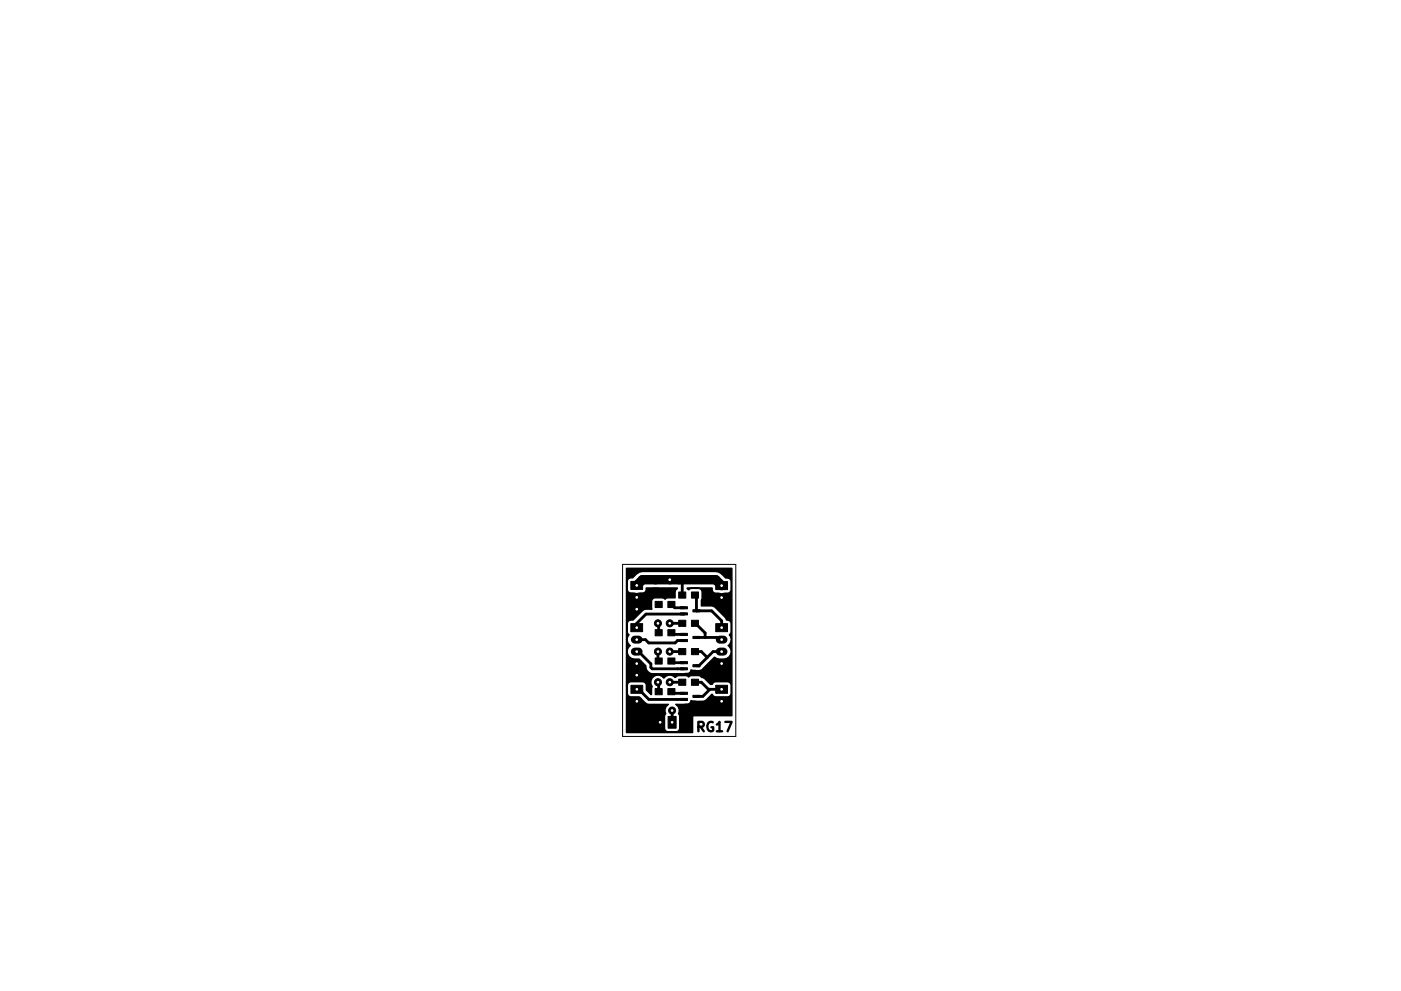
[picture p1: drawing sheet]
<svg xmlns="http://www.w3.org/2000/svg" width="297mm" height="210mm" viewBox="0 0 297 210" stroke-linecap="round" stroke-linejoin="round" font-family="sans-serif">
<path d="M148.1 154.2h.7a.54 .54 0 0 0 .4-.5 .54 .54 0 0 0-.4-.5h-.7v2M148.5 154.2l.7 1M151.1 153.2a.98 .98 0 0 0-1.2 .8 .98 .98 0 0 0 .7 1.2l.6-.2v-.7h-.4M152 153.7l.5-.5v2M152 155.2h1.1M153.8 153.2h1.3l-.8 2" fill="none" stroke="#000" stroke-width=".5"/>
<path d="M132 119.7h24v36.5h-24z" fill="none" stroke="#000" stroke-width=".21"/>
<g fill="#000" stroke="#000" stroke-width=".21">
<path d="M133.8 123.4h2.4v1.7h-2.4zM133.8 132.3h2.4v1.7h-2.4zM138.4 122.2h1.2v1.5h-1.2zM138.4 124.7h1.2v1.5h-1.2zM138.9 133.6h1.5v1.3h-1.5zM138.9 127.6h1.5v1.3h-1.5zM138.9 139.6h1.5v1.3h-1.5zM141.6 133.6h1.5v1.3h-1.5zM141.6 127.6h1.5v1.3h-1.5zM141.6 139.6h1.5v1.3h-1.5zM143.9 125.6h1.5v1.3h-1.5zM144.2 134.4h1.6v.4h-1.6z"/>
<path d="M144.2 135.7h1.6v.4h-1.6zM144.2 128.7h1.6v.5h-1.6zM144.2 130h1.6v.5h-1.6zM143.9 131.6h1.5v1.3h-1.5zM143.9 137.6h1.5v1.3h-1.5zM146.6 125.6h1.5v1.3h-1.5zM146.9 135h1.5v.5h-1.5zM146.9 129.4h1.5v.4h-1.5zM146.6 131.6h1.5v1.3h-1.5zM146.6 137.6h1.5v1.3h-1.5zM151.8 132.3h2.4v1.7h-2.4zM151.8 123.4h2.4v1.7h-2.4z"/>
<path d="M133.8 145.4h2.5v1.7h-2.5zM138.9 146.1h1.5v1.3h-1.5zM141.6 146.1h1.5v1.3h-1.5zM141.6 152h1.7v2.5h-1.7zM144.2 140.4h1.6v.4h-1.6zM144.2 141.7h1.6v.4h-1.6zM144.2 146.9h1.6v.4h-1.6zM144.2 148.2h1.6v.4h-1.6zM143.9 144.1h1.5v1.3h-1.5zM146.9 141h1.5v.5h-1.5zM146.9 147.5h1.5v.5h-1.5zM146.6 144.1h1.5v1.3h-1.5z"/>
<path d="M151.8 145.4h2.4v1.7h-2.4z"/>
<circle cx="135" cy="129.2" r=".75"/>
<circle cx="139.5" cy="138.2" r=".75"/>
<circle cx="139.5" cy="132.2" r=".75"/>
<circle cx="142" cy="123" r=".75"/>
<circle cx="142" cy="138.2" r=".75"/>
<circle cx="142" cy="132.2" r=".75"/>
<circle cx="135" cy="143.2" r=".75"/>
<circle cx="139.5" cy="144.7" r=".75"/>
<circle cx="142" cy="144.7" r=".75"/>
<circle cx="142.5" cy="150.7" r=".75"/>
</g>
<path d="M134.6 126.7h.8M134.6 135.7h.8M134.6 138.2h.8M152.6 135.7h.8M152.6 138.2h.8M152.6 126.8h.8M134.6 140.8h.8M134.6 148.8h.8M140 152.8v.8M152.6 140.8h.8M152.6 148.8h.8" fill="none" stroke="#000" stroke-width="1.7"/>
<g fill="none" stroke="#000" stroke-width=".6">
<path d="M135 138.2h.4l2.6 2.6v.8l.3 .3h6.7M135 126.7v2.5M135 135.7h1.9l.7 .7h5.5l.5-.5h1.4M139.5 132.2l.1 .2v1.8M139.5 138.2v1.9l.1 .1M142 138.2h2.6M142 132.2h2.6M142.3 134.2l.4 .4h2.3M142.3 128.2l.7 .7h2M144 123l.6 .6v2.6M145 130.2l-8 .1-2 1.9v1M147.3 138.2h1.4l1.2 1.2"/>
<path d="M147.3 132.2l2.2 2.1v.9M147.3 126.2l.4 .4v3M147.7 129.6h3.2l2.1 2.1v1.5M147.7 129.6h.1M147.7 135.2h4.8l.5 .5M149.9 139.4l-1.7 1.8h-.5M153 138.2h-1.8l-1.3 1.2M135 140.8v2.4M135 146.2h.4l2.2 2.2h7.4M139.5 144.7l.1 .2v1.8M142 144.7h2.6M142.3 140.2l.4 .4h2.3"/>
<path d="M142.3 146.7l.4 .4h2.3M142.5 150.7v2.5M147.3 144.7h1.4l1.5 1.5h2.8M150.5 146.2l-1.5 1.5h-1.3"/>
</g>
<circle cx="142" cy="144.7" r=".3" fill="#000"/>
<path d="M135 124.2l1.2-1.2h15.6l1.2 1.2" fill="none" stroke="#000" stroke-width="2"/>
<path d="M132.8 120.6h22.4v31.2h-8.4v3.6h-14v-10h.2v1.7a.76 .76 0 0 0 .8 .8h1.8l1.6 1.5h4.5a1.55 1.55 0 0 0-.6 2.1l-.2 .5v2.5a.76 .76 0 0 0 .7 .8h1.7a.77 .77 0 0 0 .8-.8v-2.5l-.2-.5a1.59 1.59 0 0 0-.6-2.1h2a.88 .88 0 0 0 1.2-.8l.9 .1a3 3 0 0 0 3.6-1.4 .73 .73 0 0 0 .8 .6h2.4a.76 .76 0 0 0 .8-.8v-1.7a.76 .76 0 0 0-.8-.8h-2.4a.73 .73 0 0 0-.8 .6h-.4l-1.2-1.2-1.3-.7h-1.5l-.6 .3-.6-.3h-1.5l-.8 .4a1.47 1.47 0 0 0-2.4 .2 1.52 1.52 0 0 0-2.1-.4 1.52 1.52 0 0 0-.3 2.2l-.2 .4v1.2h-.1l-1-.9v-1a.76 .76 0 0 0-.7-.8h-2.5a.77 .77 0 0 0-.8 .8h-.2v-9.7h.2l.1 .6 .5 .7a1.58 1.58 0 0 0-.6 1.8 1.58 1.58 0 0 0 1.6 1h.9l1.4 1.5a1.53 1.53 0 0 0 1.4 1.6h7a.88 .88 0 0 0 1.2-.8l1.2 .2 1-.1 2.8-2.8a2.41 2.41 0 0 0 3.4-.5 1.52 1.52 0 0 0-.5-1.9 1.52 1.52 0 0 0 .2-2.3l.4-.7v-1.7a.8 .8 0 0 0-1-.7l-.3-.6-2.4-2.4-2.6-.1 .1-1.3a2.6 2.6 0 0 0-.2-2.1l-.5-.3h-1.5l-.6 .3-.3-.4h5.3a.87 .87 0 0 0 .8 1.2l1.2 .1 .7-.1a1.05 1.05 0 0 0 1.3-.5v-2a.86 .86 0 0 0-1.1-.8l-1.5-1.2-.6-.2h-15.6l-.7 .2-1.4 1.2a.89 .89 0 0 0-1.1 .8v1.7a.77 .77 0 0 0 .8 .7l1.2 .2 .7-.2a1.05 1.05 0 0 0 1.3-.4v-.7h6.6l-.4 .6-.1 1.5h-1.5l-.6 .3-.6-.3h-1.5a.76 .76 0 0 0-.8 .8l.1 1.6-1.6 .1-2.4 2.3a.93 .93 0 0 0-1.2 .7v1.7l.4 .7-.3 .4-.1 .6h-.2z" fill="#000" stroke="#000" stroke-width=".3"/>
<g fill="#fff" stroke="#fff" stroke-width=".21">
<circle cx="142" cy="144.7" r=".17"/>
<circle cx="142" cy="138.2" r=".17"/>
<circle cx="142" cy="123" r=".17"/>
<circle cx="142" cy="132.2" r=".17"/>
<circle cx="135" cy="143.2" r=".17"/>
<circle cx="135" cy="129.2" r=".17"/>
<circle cx="142.5" cy="150.7" r=".17"/>
<circle cx="139.5" cy="144.7" r=".17"/>
<circle cx="139.5" cy="138.2" r=".17"/>
<circle cx="139.5" cy="132.2" r=".17"/>
<circle cx="135" cy="124.2" r=".17"/>
<circle cx="135" cy="126.7" r=".17"/>
<circle cx="142.5" cy="153.2" r=".17"/>
<circle cx="140" cy="153.2" r=".17"/>
<circle cx="135" cy="133.2" r=".17"/>
<circle cx="135" cy="135.7" r=".17"/>
<circle cx="135" cy="138.2" r=".17"/>
<circle cx="135" cy="140.8" r=".17"/>
<circle cx="153" cy="133.2" r=".17"/>
<circle cx="153" cy="135.7" r=".17"/>
<circle cx="153" cy="138.2" r=".17"/>
<circle cx="153" cy="140.8" r=".17"/>
<circle cx="135" cy="146.2" r=".17"/>
<circle cx="135" cy="148.8" r=".17"/>
<circle cx="153" cy="146.2" r=".17"/>
<circle cx="153" cy="148.8" r=".17"/>
<circle cx="153" cy="124.2" r=".17"/>
<circle cx="153" cy="126.8" r=".17"/>
</g>
</svg>
